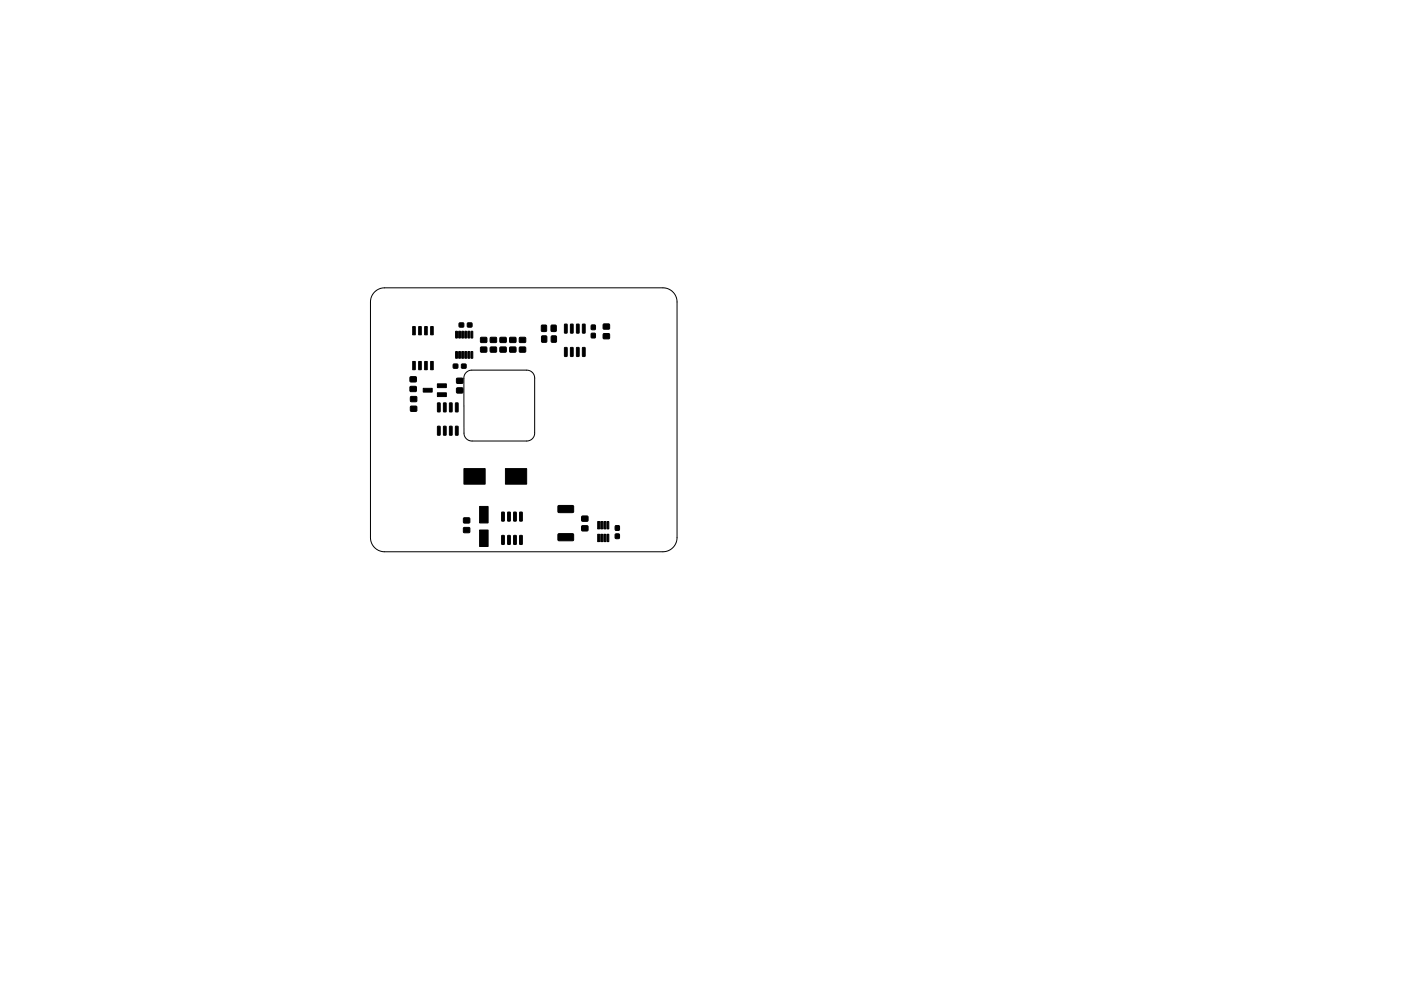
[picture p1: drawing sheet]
<svg xmlns="http://www.w3.org/2000/svg" width="297mm" height="210mm" viewBox="0 0 297 210" stroke-linecap="round" stroke-linejoin="round" font-family="sans-serif">
<path d="M79.4 62a3 3 0 0 1 2.1-.9h59a3 3 0 0 1 3 3v50a3 3 0 0 1-3 3h-59a3 3 0 0 1-3-3v-50a3 3 0 0 1 .9-2.1zM98.8 79l.5-.3 .7-.2h11.6a1.68 1.68 0 0 1 1.8 1.7v11.6a1.68 1.68 0 0 1-1.7 1.8h-11.6a1.68 1.68 0 0 1-1.7-1.7l-.1-11.7 .2-.7z" fill="none" stroke="#000" stroke-width=".21"/>
<g fill="#000" stroke="#000" stroke-width=".21">
<path d="M87.5 69.3h.5v1.7h-.5zM87.5 76.7h.5v1.7h-.5zM87 80h1.2v1h-1.2zM88.8 69.3h.5v1.7h-.5zM88.8 76.7h.5v1.7h-.5zM90 69.3h.6v1.7h-.6zM90 76.7h.6v1.7h-.6zM91.3 69.3h.6v1.7h-.6zM91.3 76.7h.6v1.7h-.6zM96.1 77.3h.9l.1 .8h-1zM96.6 74.6l.4 .1-.1 1.3-.3-.1zM96.6 70.3l.4 .1-.1 1.3-.3-.1z"/>
<path d="M97.3 74.6l.3 .1v1.3l-.4-.1zM97.3 70.3l.3 .1v1.3l-.4-.1zM97.4 68.5h.9v.8l-.9 .1zM97.9 74.6l.4 .1-.1 1.3-.3-.1zM97.9 70.3l.4 .1-.1 1.3-.3-.1zM97.9 77.3h.9v.8h-.9zM98.6 74.6l.3 .1v1.3l-.4-.1zM98.6 70.3l.3 .1v1.3l-.4-.1zM99.2 74.6l.4 .1-.1 1.3-.3-.1zM99.2 70.3l.4 .1-.1 1.3-.3-.1zM99.1 68.5h.9l.1 .8-1 .1zM99.9 74.6l.3 .1v1.3l-.4-.1z"/>
<path d="M99.9 70.3l.3 .1v1.3l-.4-.1zM101.9 73.7h1.3v1h-1.3zM101.9 71.6h1.3v1h-1.3zM104 73.7h1.2v1h-1.2zM104 71.6h1.2v1h-1.2zM106 71.6h1.3v1h-1.2zM106 73.7h1.3v1h-1.2zM108.1 73.7h1.2l.1 1h-1.3zM108.1 71.6h1.2l.1 1h-1.3zM110.2 73.7h1.2v1h-1.2zM110.2 71.6h1.2v1h-1.2zM114.8 69h1.1l-.1 1.3h-1z"/>
<path d="M114.9 71.3h1v1.3l-1-.1zM116.9 69h1v1.3h-1zM116.9 71.3h1v1.3l-1-.1zM119.7 68.8l.6 .1v1.7l-.2 .1-.4-.1zM119.7 73.7l.6 .1v1.7l-.2 .1-.4-.1zM121 68.8l.5 .1v1.7l-.1 .1-.5-.1zM121 73.7l.5 .1v1.7l-.1 .1-.5-.1zM122.2 68.8l.6 .1v1.7l-.1 .1-.5-.1zM122.2 73.7l.6 .1v1.7l-.1 .1-.5-.1zM123.5 68.8l.6 .1v1.7l-.1 .1-.5-.1zM123.5 73.7l.6 .1v1.7l-.1 .1-.5-.1zM125.4 70.7l.8 .1v.9l-.8-.1z"/>
<path d="M125.4 69h.8v.9h-.8zM127.9 70.8h1.3v1h-1.2zM127.9 68.8h1.3v1h-1.2zM87 82h1.2v1h-1.2zM87.1 84.2h1.2v1h-1.2zM87.1 86.2h1.2v1h-1.2zM89.7 82.4h1.9v.8h-1.9zM92.8 85.5l.5 .1v1.7l-.1 .1-.5-.1zM92.8 90.5h.5v1.7l-.1 .2-.5-.2zM94 85.5l.6 .1v1.7l-.1 .1-.5-.1zM94 90.5h.6v1.7l-.1 .2-.5-.2zM92.7 83.3h1.9v.8h-1.9z"/>
<path d="M92.7 81.4h1.9v.8h-1.9zM95.3 85.5l.6 .1v1.7l-.1 .1-.5-.1zM95.3 90.5h.6v1.7l-.1 .2-.5-.2zM96.6 85.5l.5 .1v1.7l-.1 .1-.5-.1zM96.6 90.5h.5v1.7l-.1 .2-.5-.2zM96.8 82.3h1.3v1l-1.2 .1zM96.8 80.3h1.3v1h-1.2zM98.3 109.9h1.2l.1 1h-1.3zM98.3 112l1.2-.1 .1 1-1.3 .1zM101.7 112.4h1.8v3.5h-1.8zM101.7 107.4h1.8v3.5h-1.8zM98.4 99.4h4.5v3.3h-4.5z"/>
<path d="M106.4 108.7l.5 .1v1.6l-.1 .2-.5-.1zM106.4 113.6l.5 .1v1.7l-.1 .1-.5-.1zM107.7 108.7l.5 .1v1.6l-.1 .2-.5-.1zM107.7 113.6l.5 .1v1.7l-.1 .1-.5-.1zM108.9 108.7l.6 .1v1.6l-.1 .2-.5-.1zM108.9 113.6l.6 .1v1.7l-.1 .1-.5-.1zM110.2 108.7l.6 .1v1.6l-.2 .2-.4-.1zM110.2 113.6l.6 .1v1.7l-.2 .1-.4-.1zM107.2 99.4h4.5v3.3h-4.5zM118.4 113.3l3.1-.1 .1 .2v1.2l-.2 .1h-3l-.1-.2zM118.4 107.3h3.1l.1 .2v1.1l-.2 .2-3-.1-.1-.2zM123.4 111.6h1.2v1h-1.2z"/>
<path d="M123.4 109.5h1.2v1l-1.2 .1zM126.7 113.4h.4v1.5h-.4zM126.7 110.7h.4v1.5h-.4zM127.4 113.4h.4v1.5h-.4zM127.4 110.7h.4v1.5h-.4zM128 113.4h.4v1.5h-.4zM128 110.7h.4v1.5h-.4zM128.7 113.4h.4v1.5h-.4zM128.7 110.7h.4v1.5h-.4zM130.5 113.3h.8v.9h-.8zM130.5 111.6h.8v.9h-.8z"/>
</g>
</svg>
